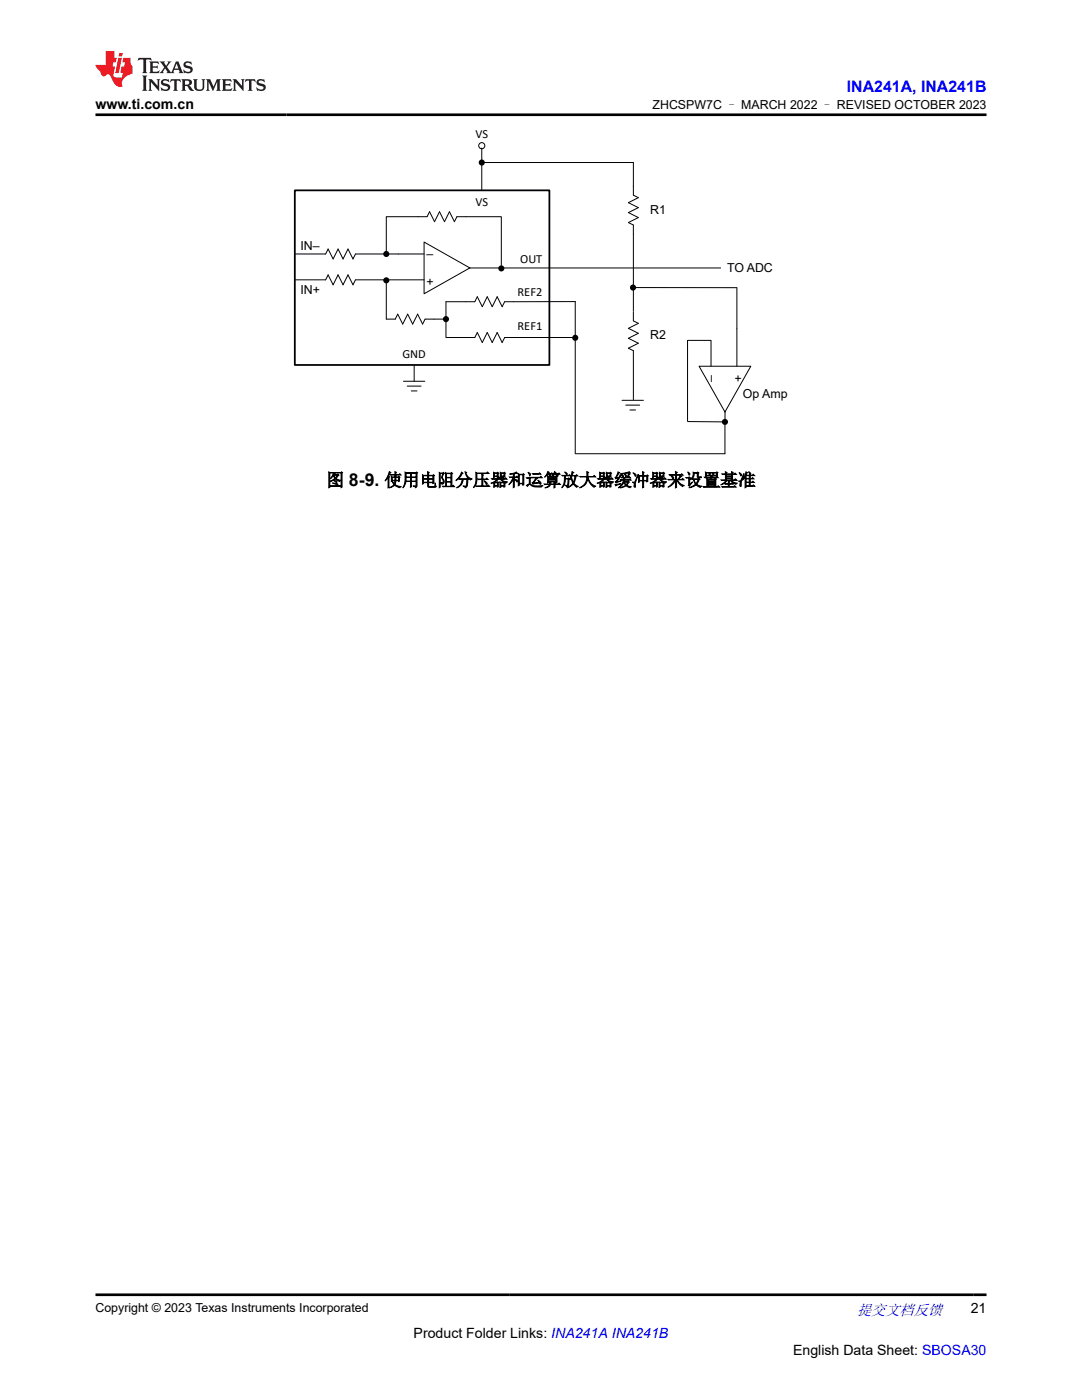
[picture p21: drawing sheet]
<svg xmlns="http://www.w3.org/2000/svg" width="216mm" height="279mm" viewBox="0 0 216 279" stroke-linecap="round" stroke-linejoin="round" font-family="sans-serif">
<defs><g id="words">
<text font-size="3.5" x="65.1" y="97">图 8-9. 使用电阻分压器和运算放大器缓冲器来设置基准</text>
<text font-size="3.2" fill="#00f" x="169" y="18.3">INA241A, INA241B</text>
<text font-size="3" fill="#00f" x="171" y="262.4">提交文档反馈</text>
<g font-size="2.8">
<text x="19" y="21.7">www.ti.com.cn</text>
<text x="193.7" y="262.1">21</text>
<text x="82.5" y="266.9">Product Folder Links: INA241A INA241B</text>
<text x="158.3" y="270.3">English Data Sheet: SBOSA30</text>
</g>
<g font-size="2.5">
<text x="130.2" y="21.8">ZHCSPW7C – MARCH 2022 – REVISED OCTOBER 2023</text>
<text x="94.9" y="27.6">VS</text>
<text x="94.9" y="41.2">VS</text>
<text x="129.7" y="42.7">R1</text>
<text x="60" y="49.9">IN–</text>
<text x="85.1" y="51.4">–</text>
<text x="103.8" y="52.4">OUT</text>
<text x="60" y="58.6">IN+</text>
<text x="85.1" y="57">+</text>
<text x="103.3" y="59">REF2</text>
<text x="145.1" y="54.2">TO ADC</text>
<text x="103.3" y="65.8">REF1</text>
<text x="80.3" y="71.5">GND</text>
<text x="129.7" y="67.7">R2</text>
<text x="142.6" y="76.3" transform="rotate(-90 142.6 76.3)">–</text>
<text x="148.2" y="76.3" transform="rotate(-90 148.2 76.3)">+</text>
<text x="148.2" y="79.4">Op Amp</text>
<text x="19" y="261.8">Copyright © 2023 Texas Instruments Incorporated</text>
</g>
</g></defs>
<path d="M58.8 50.7h6.2l.5-1 1 2 1-2 .9 2 1-2 1 2 .5-1h5.8M58.8 55.8h6.2l.5-.9 1 1.9 1-1.9 .9 1.9 1-1.9 1 1.9 .5-.9 6-.1M77.1 50.7h2.4M77.1 50.2v-7h8.1l.5-.9 1 1.9 1-1.9 1 1.9 1-1.9 1 1.9 .5-.9 8.8-.1v9.8M77.1 56.4v7.3h1.8l.5-1 1 2 .9-2 1 2 1-2M93.8 53.5h50M83.3 62.7l1 2 .5-1h1.8M89 63.9v3.5h5.7l.5-1 1 2 1-2 1 2 1-2 1 2 .5-1h14.1M93 60.2h1.7l.5-1 1 2 1-2 1 2 1-2 1 2 .5-1h1.8" fill="none" stroke="#000" stroke-width=".2"/>
<g fill="#000">
<circle cx="77.1" cy="55.9" r=".61"/>
<circle cx="77.1" cy="50.7" r=".61"/>
<circle cx="100" cy="53.6" r=".61"/>
</g>
<path d="M58.8 38h50.8v34.8h-50.8z" fill="none" stroke="#000" stroke-width=".35"/>
<path d="M84.6 48.3l9.1 5.2-9.1 5.1z" fill="#fff"/>
<g fill="none" stroke="#000" stroke-width=".2">
<path d="M96.1 29.6v8.4M96.6 32.4h29.8v4.8M126.4 37.2v1.8M126.4 39l1 .5-2 .9 2 1-2 1 2 1-2 1 1 .5v1.8M77.1 55.9h7.5M79.5 50.7h5.1M84.6 48.3l9.1 5.2-9.1 5.1zM93.8 53.5h.1M126.4 46.7v15.4M126.8 57.4h20.2M147 57.4v8.2M80.5 76.1h4.3"/>
<path d="M81.3 77.1h2.7M82.1 78h1.1M82.6 72.9v3.2M86.6 63.7h1.9M93 60.2h-4v3.5M114.8 60.2v6.7M114.8 60.2h-12.3M124.1 79.9h4.3M126.4 62.3v1.7M126.4 71.8v8M126.4 64l1 .5-2 1 2 1-2 1 2 1-2 1 1 .5v1.8M124.9 80.9h2.7"/>
<path d="M125.7 81.8h1.1"/>
<circle cx="96.1" cy="29.1" r=".61"/>
</g>
<g fill="#000">
<circle cx="96.1" cy="32.4" r=".61"/>
<circle cx="126.3" cy="57.4" r=".61"/>
<circle cx="89" cy="63.7" r=".61"/>
<circle cx="114.8" cy="67.4" r=".61"/>
</g>
<path d="M139.5 73.1h10.3l-5.1 9.1z" fill="#fff"/>
<path d="M114.8 67.4v23.2h29.9v-5.8M137.2 67.9h4.7v5.2M137.2 67.9v16.2l7.5 .1v-2M139.5 73.1h10.3l-5.1 9.1zM147 65.6v7.5M144.6 82.2h.1" fill="none" stroke="#000" stroke-width=".2"/>
<circle cx="144.7" cy="84.2" r=".61" fill="#000"/>
<path d="M27.7 11.6l-.2 .5 .5-.2h.6v.1v2.2l-.2 .4h1l-.2-.4v-2.2v-.1h.5l.5 .2-.1-.5zM29.8 12.3l.2 .4v1.5l-.2 .4h1.9l.1-.6a1.08 1.08 0 0 1-1.3 .2v-.7h.6l.4 .2v-.7l-.4 .2h-.6v-.5l.2-.2a1 1 0 0 1 1 .3l-.1-.5zM31.8 12.3l1 1.1-1 1.2h.9l-.2-.2 .4-.8 .5 .8-.2 .2h1.6l-.2-.2 .1-.5h1l.1 .5-.1 .2h.9l-.2-.3-.8-2h-.5l-1 2.2-.8-1.1 .9-1.1h-.8l.2 .2-.5 .6-.3-.6 .1-.2zM35.2 12.7l.4 1h-.8zM36.8 12.4a.65 .65 0 0 0-.2 .7 .65 .65 0 0 0 .6 .5l.7 .1 .1 .3a.79 .79 0 0 1-.7 .4 .79 .79 0 0 1-.7-.5l.1 .7 .2-.1a.93 .93 0 0 0 1.1 .1 .93 .93 0 0 0 .4-1 1.46 1.46 0 0 0-1.2-.6l-.1-.3a1.09 1.09 0 0 1 1.2 .2l-.2-.6-.1 .1-.6-.2zM28.4 15.1l.2 .4v2.2l-.2 .4h1l-.2-.4v-2.2l.2-.4zM29.6 15.8l.2 .4v1.5l-.2 .4h.8l-.3-.4v-1.3l1.7 1.8v-2l.2-.4h-.8l.2 .2 .1 1.1-1.2-1.3zM32.3 15.9a.65 .65 0 0 0-.2 .8 .65 .65 0 0 0 .7 .4l.6 .2 .1 .2a.79 .79 0 0 1-.7 .4 .79 .79 0 0 1-.7-.5l.1 .7 .2-.1a.93 .93 0 0 0 1.1 .1 .93 .93 0 0 0 .4-.9 1.46 1.46 0 0 0-1.2-.6l-.1-.4a1.09 1.09 0 0 1 1.2 .2l-.2-.6-.1 .1-.6-.1zM34.1 15.8l-.1 .6a.63 .63 0 0 1 .7-.3l.1 1.6-.3 .4h1l-.2-.4v-1.6a.66 .66 0 0 1 .8 .3l-.1-.6zM36.2 15.8l.2 .4v1.5l-.2 .4h.9l-.2-.2v-.7h.5l.1 .2a.79 .79 0 0 0 1.2 .6l-1-.9a.61 .61 0 0 0 .6-.6 .61 .61 0 0 0-.5-.7zM36.9 16.1h.2a.47 .47 0 0 1 .5 .1 .47 .47 0 0 1 .1 .5l-.2 .1-.6 .1zM38.5 15.8l.2 .2a2.27 2.27 0 0 0 .4 2 1.04 1.04 0 0 0 1.7-.7v-1.3l.2-.2h-.8l.2 .4v1.1a.6 .6 0 0 1-.6 .6 .6 .6 0 0 1-.6-.6v-1.1l.3-.4zM41.1 15.8l.2 .4v1.5l-.2 .4h.7l-.2-.4v-1.4l.9 1.9 .8-1.9v1.4l-.2 .4h1l-.3-.4v-1.5l.3-.4h-.8l-.7 1.5-.7-1.5zM44.3 15.8l.2 .4v1.5l-.2 .4h1.9l.1-.6a1.09 1.09 0 0 1-1.3 .2v-.7h.6l.4 .2v-.6l-.4 .2h-.6v-.6l.2-.1a1.01 1.01 0 0 1 1 .3l-.1-.6zM46.4 15.8l.3 .4v1.5l-.3 .4h.8l-.2-.4v-1.3l1.6 1.8v-2l.2-.4h-.7l.2 .2v1.1l-1.2-1.3zM49 15.8l-.1 .6a.63 .63 0 0 1 .8-.3v1.6l-.3 .4h1l-.2-.4v-1.6a.66 .66 0 0 1 .8 .3l-.1-.6zM51.4 15.9a.65 .65 0 0 0-.2 .8 .65 .65 0 0 0 .6 .4l.6 .2 .2 .2a.79 .79 0 0 1-.8 .4 .79 .79 0 0 1-.6-.5l.1 .7 .2-.1a.93 .93 0 0 0 1 .1 .93 .93 0 0 0 .5-.9 1.46 1.46 0 0 0-1.3-.6l-.1-.4a1.09 1.09 0 0 1 1.3 .2l-.2-.6-.2 .1-.5-.1z" fill="#231f20"/>
<path d="M21.1 10.2v2.8h-2.1l.1 .3 .9 1a.95 .95 0 0 0 .9 .9 .59 .59 0 0 1 .6-.4 .59 .59 0 0 1 .5 .4l.4 .7a1.59 1.59 0 0 0 2.1 1.4 1.61 1.61 0 0 1 1-2.3l1-.3-.1-1.5a1.59 1.59 0 0 1-.4-1.7h-1.4l-.2 .9h.5l-.1 .9h-.5l-.2 1v.2l.4 .1-.2 .9h-.6a.73 .73 0 0 1-1.1-.7l.3-1.5h-.5l.2-.9h.5l.2-.9h-.5v-1.3zM23.6 11.5l-.6 3.1h.7l.6-3.1zM23.8 10.6l-.1 .6h.7l.1-.6z" fill="#ed1c24"/>
<path d="M19 22.9h177.8M19 258.4h177.8" fill="none" stroke="#000" stroke-width=".53"/>
<use href="#words"/>
</svg>
